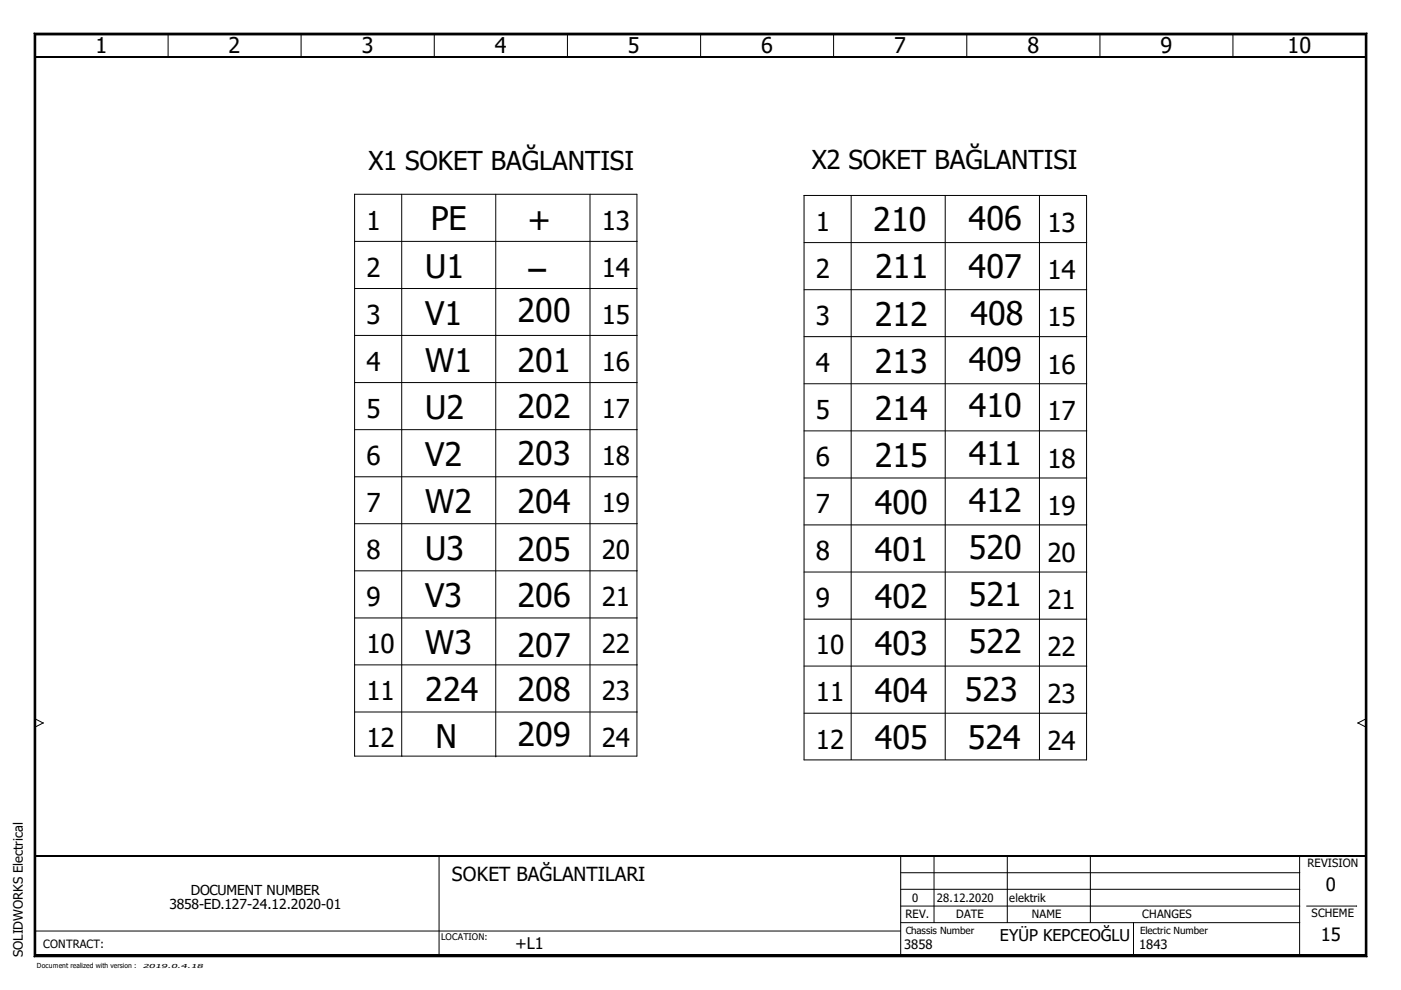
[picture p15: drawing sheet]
<svg xmlns="http://www.w3.org/2000/svg" width="297mm" height="210mm" viewBox="0 0 297 210" stroke-linecap="round" stroke-linejoin="round" font-family="sans-serif">
<defs><g id="words">
<g font-size="6.9">
<text x="91.3" y="48.7">PE</text>
<text x="111.8" y="48.9">+</text>
<text x="185.2" y="48.9">210</text>
<text x="205.4" y="48.9">406</text>
<text x="90.2" y="58.9">U1</text>
<text x="115.8" y="58" transform="rotate(-90 115.8 58)">ı</text>
<text x="185.5" y="58.9">211</text>
<text x="205.4" y="58.8">407</text>
<text x="90.2" y="68.9">V1</text>
<text x="109.7" y="68.2">200</text>
<text x="185.5" y="69.1">212</text>
<text x="205.7" y="68.8">408</text>
<text x="90.2" y="78.8">W1</text>
<text x="109.7" y="78.8">201</text>
<text x="185.5" y="79.1">213</text>
<text x="205.4" y="78.6">409</text>
<text x="90.2" y="88.8">U2</text>
<text x="109.7" y="88.6">202</text>
<text x="185.5" y="89">214</text>
<text x="205.4" y="88.5">410</text>
<text x="90.2" y="98.8">V2</text>
<text x="109.7" y="98.5">203</text>
<text x="185.5" y="99">215</text>
<text x="205.4" y="98.5">411</text>
<text x="90.2" y="108.8">W2</text>
<text x="109.7" y="108.8">204</text>
<text x="185.5" y="109">400</text>
<text x="205.4" y="108.5">412</text>
<text x="90.2" y="118.7">U3</text>
<text x="109.7" y="118.9">205</text>
<text x="185.5" y="119">401</text>
<text x="205.4" y="118.5">520</text>
<text x="90.2" y="128.7">V3</text>
<text x="109.7" y="128.8">206</text>
<text x="185.5" y="128.9">402</text>
<text x="205.4" y="128.4">521</text>
<text x="90.2" y="138.7">W3</text>
<text x="109.7" y="139.2">207</text>
<text x="185.5" y="138.9">403</text>
<text x="205.4" y="138.4">522</text>
<text x="90.2" y="148.7">224</text>
<text x="109.7" y="148.6">208</text>
<text x="185.5" y="148.9">404</text>
<text x="204.6" y="148.7">523</text>
<text x="92.4" y="158.7">N</text>
<text x="109.7" y="158.1">209</text>
<text x="185.5" y="158.9">405</text>
<text x="205.2" y="158.7">524</text>
</g>
<g font-size="5.5">
<text x="172.1" y="35.7">X2 SOKET BAĞLANTISI</text>
<text x="78.1" y="36">X1 SOKET BAĞLANTISI</text>
<text x="77.7" y="48.7">1</text>
<text x="127.6" y="48.7">13</text>
<text x="173" y="48.9">1</text>
<text x="222.1" y="49.3">13</text>
<text x="77.7" y="58.7">2</text>
<text x="127.6" y="58.7">14</text>
<text x="173" y="58.9">2</text>
<text x="222.1" y="59.2">14</text>
<text x="77.7" y="68.6">3</text>
<text x="127.6" y="68.6">15</text>
<text x="173" y="68.9">3</text>
<text x="222.1" y="69.2">15</text>
<text x="77.7" y="78.6">4</text>
<text x="127.6" y="78.6">16</text>
<text x="173" y="78.9">4</text>
<text x="222.1" y="79.2">16</text>
<text x="77.7" y="88.6">5</text>
<text x="127.6" y="88.6">17</text>
<text x="173" y="88.9">5</text>
<text x="222.1" y="89.2">17</text>
<text x="77.7" y="98.6">6</text>
<text x="127.6" y="98.6">18</text>
<text x="173" y="98.8">6</text>
<text x="222.1" y="99.1">18</text>
<text x="77.7" y="108.5">7</text>
<text x="127.6" y="108.5">19</text>
<text x="173" y="108.8">7</text>
<text x="222.1" y="109.1">19</text>
<text x="77.7" y="118.5">8</text>
<text x="127.6" y="118.5">20</text>
<text x="173" y="118.8">8</text>
<text x="222.1" y="119.1">20</text>
<text x="77.7" y="128.5">9</text>
<text x="127.6" y="128.5">21</text>
<text x="173" y="128.8">9</text>
<text x="222.1" y="129.1">21</text>
<text x="77.7" y="138.5">10</text>
<text x="127.6" y="138.5">22</text>
<text x="173" y="138.8">10</text>
<text x="222.1" y="139.1">22</text>
<text x="77.7" y="148.5">11</text>
<text x="127.6" y="148.5">23</text>
<text x="173" y="148.7">11</text>
<text x="222.1" y="149.1">23</text>
<text x="77.7" y="158.5">12</text>
<text x="127.6" y="158.5">24</text>
<text x="173" y="158.7">12</text>
<text x="222.1" y="159">24</text>
</g>
<g font-size="4.6">
<text x="20.2" y="11.3">1</text>
<text x="48.5" y="11.3">2</text>
<text x="76.7" y="11.3">3</text>
<text x="104.9" y="11.3">4</text>
<text x="133.1" y="11.3">5</text>
<text x="161.4" y="11.3">6</text>
<text x="189.6" y="11.3">7</text>
<text x="217.8" y="11.3">8</text>
<text x="246" y="11.3">9</text>
<text x="273" y="11.3">10</text>
</g>
<text font-size="4.1" x="95.8" y="186.7">SOKET BAĞLANTILARI</text>
<g font-size="3.9">
<text x="281.1" y="188.8">0</text>
<text x="280" y="199.5">15</text>
</g>
<g font-size="3.4">
<text x="109.3" y="201.1">+L1</text>
<text x="212" y="199.4">EYÜP KEPCEOĞLU</text>
</g>
<g font-size="2.9">
<text x="40.5" y="189.8">DOCUMENT NUMBER</text>
<text x="35.9" y="192.7">3858-ED.127-24.12.2020-01</text>
</g>
<g font-size="2.7">
<text x="4.8" y="202.9" transform="rotate(-90 4.8 202.9)">SOLIDWORKS Electrical</text>
<text x="191.7" y="201.1">3858</text>
<text x="241.5" y="201.3">1843</text>
</g>
<g font-size="2.4">
<text x="277.2" y="183.9">REVISION</text>
<text x="193.4" y="191.3">0</text>
<text x="198.6" y="191.3">28.12.2020</text>
<text x="214" y="191.3">elektrik</text>
<text x="192" y="194.7">REV.</text>
<text x="202.7" y="194.7">DATE</text>
<text x="218.8" y="194.7">NAME</text>
<text x="242.2" y="194.7">CHANGES</text>
<text x="278.1" y="194.4">SCHEME</text>
<text x="9.1" y="200.9">CONTRACT:</text>
</g>
<g font-size="2.1">
<text x="192" y="198">Chassis Number</text>
<text x="241.8" y="198.1">Electric Number</text>
</g>
<text font-size="1.9" x="93.5" y="199.3">LOCATION:</text>
<text font-size="1.5" x="7.8" y="205.3">Document realized with version :</text>
<text font-size="1.2" x="30.3" y="205.2">2019.0.4.18</text>
</g></defs>
<path d="M0 0h297v209.9h-297z" fill="none" stroke="#fff" stroke-width=".21"/>
<g fill="none" stroke="#000" stroke-width=".21">
<path d="M7.2 7l.4 .4zM7.2 7h282.6zM7.2 7v195.9zM7.2 7h282.6v195.9h-282.6zM7.6 7.4h281.9zM7.6 7.4v195.1zM7.6 7.4h281.9v195.1h-281.9zM35.7 7.2l-.1 4.9M63.9 7.2l-.1 4.9M92.1 7.2v4.9M120.4 7.2l-.1 4.9M148.6 7.2l-.1 4.9"/>
<path d="M176.8 7.2l-.1 4.9M205 7.2v4.9M233.3 7.2l-.1 4.9M261.4 7.2v4.9M289.5 7.4v195.1zM289.8 7l-.3 .4zM289.8 7v195.9zM75.2 41.2h59.8v119.1h-59.8zM75.2 51.2h59.9M85.2 41.2v119.1M105.1 41.2l.1 119.2M125.1 41.2v119.1"/>
<path d="M170.5 51.4h59.9M170.5 41.4h59.9v119.7h-59.9zM180.5 41.4v119.6M200.4 41.4v119.6M220.4 41.4v119.6M75.2 61.2h59.9M75.2 71.1h59.9M170.5 71.4h59.9M170.5 61.4h59.9M75.2 81.1h59.9M75.2 91.1h59.9M170.5 81.4h59.9"/>
<path d="M170.5 91.4h59.9M75.2 101.1h59.9M75.2 111h59.9M170.5 111.3h59.9M170.5 101.3h59.9M75.2 121h59.9M75.2 131h59.9M170.5 131.3h59.9M170.5 121.3h59.9M7.4 152.4l1.7 .9M9.1 153.3l-1.7 .9M9.1 153.3h.1"/>
<path d="M75.2 141h59.9M75.2 151h59.9M170.5 151.2h59.9M170.5 141.2h59.9M287.9 153.3l1.8 .9M287.9 153.3h.1M289.6 152.4l-1.7 .9M180.5 161h.1M7.4 197.4h183.6M93.1 181.5v21.2M191 195.6h84.6M191 192.1h84.6"/>
<path d="M191 188.6h84.6M191 185h84.6M191 181.5v21.2M198.1 181.5l-.1 14.1M213.6 181.5v14.1M231.2 181.5v14.1M240.3 195.6l.1 7.1M275.6 181.5l-.1 21.2M277 192.1h10.7M7.2 202.9h282.6zM7.6 202.5l-.4 .4zM7.6 202.5h281.9z"/>
<path d="M289.5 202.5l.3 .4z"/>
</g>
<path d="M7.2 7.2h282.6M7.2 202.7h282.6" fill="none" stroke="#000" stroke-width=".38"/>
<path d="M7.2 7l.4 .4zM289.8 7l-.3 .4zM7.6 202.5l-.4 .4zM289.5 202.5l.3 .4z" fill="#000"/>
<path d="M7.4 7v195.9M7.4 12.1h282.2M289.6 7v195.9M7.4 181.5h282.2" fill="none" stroke="#000" stroke-width=".34"/>
<use href="#words"/>
</svg>
